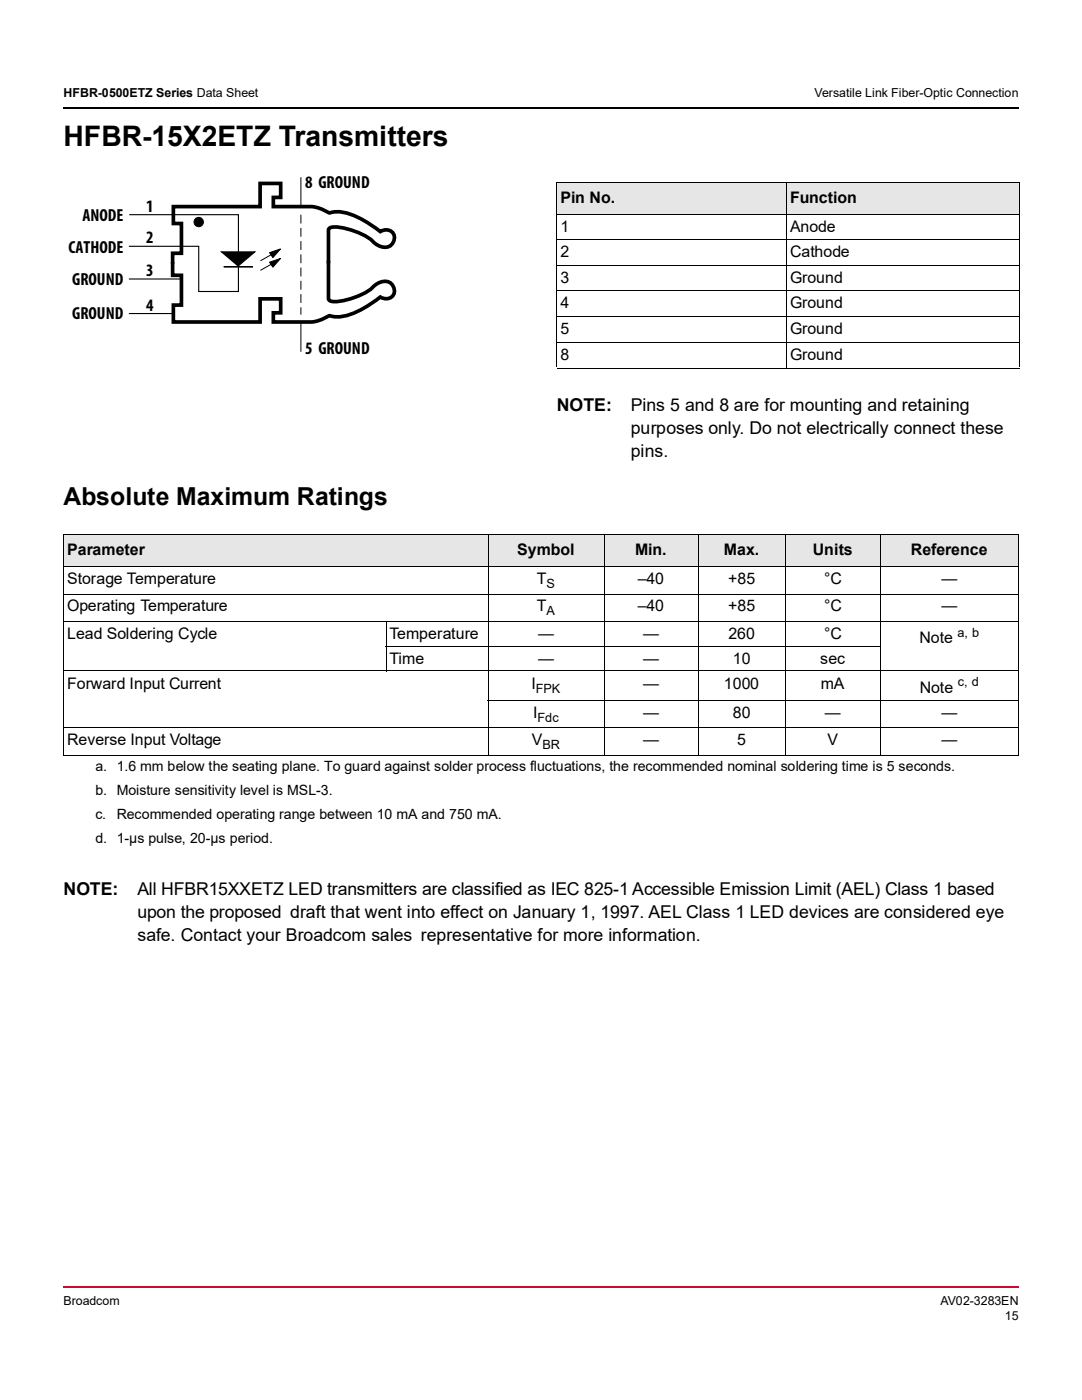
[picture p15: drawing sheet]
<svg xmlns="http://www.w3.org/2000/svg" width="216mm" height="279mm" viewBox="0 0 216 279" stroke-linecap="round" stroke-linejoin="round" font-family="sans-serif">
<defs><g id="words">
<text font-size="5.6" x="12.7" y="29.2">HFBR-15X2ETZ Transmitters</text>
<text font-size="4.9" x="12.7" y="100.7">Absolute Maximum Ratings</text>
<g font-size="3.5">
<text x="60.9" y="37.5">8 GROUND</text>
<text x="16.4" y="44.1">ANODE</text>
<text x="29.2" y="42.3">1</text>
<text x="13.7" y="50.4">CATHODE</text>
<text x="29.2" y="48.6">2</text>
<text x="14.4" y="56.8">GROUND</text>
<text x="29.2" y="55.2">3</text>
<text x="14.4" y="63.6">GROUND</text>
<text x="29.2" y="62">4</text>
<text x="60.9" y="70.6">5 GROUND</text>
<text x="111.1" y="82.1">NOTE:</text>
<text x="125.9" y="82.1">Pins 5 and 8 are for mounting and retaining</text>
<text x="125.9" y="86.7">purposes only. Do not electrically connect these</text>
<text x="125.9" y="91.2">pins.</text>
<text x="12.7" y="178.6">NOTE:</text>
<text x="27.4" y="178.6">All HFBR15XXETZ LED transmitters are classified as IEC 825-1 Accessible Emission Limit (AEL) Class 1 based</text>
<text x="27.4" y="183.2">upon the proposed draft that went into effect on January 1, 1997. AEL Class 1 LED devices are considered eye</text>
<text x="27.4" y="187.8">safe. Contact your Broadcom sales representative for more information.</text>
</g>
<g font-size="3.2">
<text x="111.8" y="40.6">Pin No.</text>
<text x="157.6" y="40.6">Function</text>
<text x="111.8" y="46.2">1</text>
<text x="157.6" y="46.2">Anode</text>
<text x="111.8" y="51.3">2</text>
<text x="157.6" y="51.3">Cathode</text>
<text x="111.8" y="56.4">3</text>
<text x="157.6" y="56.4">Ground</text>
<text x="111.8" y="61.6">4</text>
<text x="157.6" y="61.6">Ground</text>
<text x="111.8" y="66.7">5</text>
<text x="111.8" y="71.8">8</text>
<text x="157.6" y="66.7">Ground</text>
<text x="157.6" y="71.8">Ground</text>
<text x="13.4" y="110.9">Parameter</text>
<text x="103.2" y="110.9">Symbol</text>
<text x="126.7" y="110.9">Min.</text>
<text x="144.5" y="110.9">Max.</text>
<text x="162.2" y="110.9">Units</text>
<text x="181.8" y="110.9">Reference</text>
<text x="13.4" y="116.5">Storage Temperature</text>
<text x="107.1" y="116.5">T</text>
<text x="127.3" y="116.5">–40</text>
<text x="145.3" y="116.5">+85</text>
<text x="164.5" y="116.5">°C</text>
<text x="187.8" y="116.5">—</text>
<text x="13.4" y="122">Operating Temperature</text>
<text x="107.1" y="122">T</text>
<text x="127.3" y="122">–40</text>
<text x="145.3" y="122">+85</text>
<text x="164.5" y="122">°C</text>
<text x="187.8" y="122">—</text>
<text x="13.4" y="127.5">Lead Soldering Cycle</text>
<text x="77.7" y="127.5">Temperature</text>
<text x="107.4" y="127.5">—</text>
<text x="128.3" y="127.5">—</text>
<text x="145.3" y="127.5">260</text>
<text x="164.5" y="127.5">°C</text>
<text x="183.5" y="128.4">Note</text>
<text x="13.4" y="137.4">Forward Input Current</text>
<text x="77.7" y="132.5">Time</text>
<text x="106" y="137.4">I</text>
<text x="107.4" y="132.5">—</text>
<text x="128.3" y="132.5">—</text>
<text x="128.3" y="137.4">—</text>
<text x="144.5" y="137.4">1000</text>
<text x="146.2" y="132.5">10</text>
<text x="163.7" y="132.5">sec</text>
<text x="163.8" y="137.4">mA</text>
<text x="106.4" y="143.2">I</text>
<text x="128.3" y="143.2">—</text>
<text x="146.2" y="143.2">80</text>
<text x="164.6" y="143.2">—</text>
<text x="183.5" y="138.3">Note</text>
<text x="187.8" y="143.2">—</text>
<text x="13.4" y="148.7">Reverse Input Voltage</text>
<text x="106.1" y="148.7">V</text>
<text x="128.3" y="148.7">—</text>
<text x="147.1" y="148.7">5</text>
<text x="165.1" y="148.7">V</text>
<text x="187.8" y="148.7">—</text>
</g>
<g font-size="2.8">
<text x="19" y="153.9">a. 1.6 mm below the seating plane. To guard against solder process fluctuations, the recommended nominal soldering time is 5 seconds.</text>
<text x="19" y="158.7">b. Moisture sensitivity level is MSL-3.</text>
<text x="19" y="163.5">c.</text>
<text x="23.3" y="163.5">Recommended operating range between 10 mA and 750 mA.</text>
<text x="19" y="168.3">d. 1-μs pulse, 20-μs period.</text>
</g>
<g font-size="2.5">
<text x="12.7" y="19.4">HFBR-0500ETZ Series Data Sheet</text>
<text x="162.5" y="19.4">Versatile Link Fiber-Optic Connection</text>
<text x="109.1" y="117.3">S</text>
<text x="109.1" y="122.8">A</text>
<text x="191" y="127.1">a, b</text>
<text x="191.1" y="137">c, d</text>
<text x="106.9" y="138.2">FPK</text>
<text x="107.3" y="144">Fdc</text>
<text x="108.2" y="149.5">BR</text>
<text x="12.7" y="260.3">Broadcom</text>
<text x="187.7" y="260.3">AV02-3283EN</text>
<text x="200.5" y="263.5">15</text>
</g>
</g></defs>
<g fill="#cc092f">
<path d="M12.5 256.7h.2v.3h-.2z"/>
<path d="M203.2 256.7h.2v.3h-.2z"/>
</g>
<path d="M12.7 256.9h190.5" fill="none" stroke="#cc092f" stroke-width=".34"/>
<g fill="#000">
<path d="M12.5 21.4h.2v.4h-.2zM203.2 21.4h.2v.4h-.2zM44.2 50.3h6.7l-3.3 2.8zM53.8 52.3l2.2-.7-1.5 1.7zM53.8 50.4l2.2-.7-1.5 1.7z"/>
<circle cx="39.7" cy="44.3" r=".93"/>
</g>
<path d="M12.7 21.6h190.5" fill="none" stroke="#000" stroke-width=".34"/>
<path d="M65.5 52.5v-6.6l.2-.3a4.3 4.3 0 0 1 3.1-.1l1 .3a10.5 10.5 0 0 1 5 2.8 2.52 2.52 0 0 0 3.3 .3 1.73 1.73 0 0 0 .2-2.5 1.73 1.73 0 0 0-2.4-.2 20 20 0 0 0-7.1-3.8 6.9 6.9 0 0 0-3.2 .1l-1.8-.9-1.6-.4h-7.7v-1.8h1.5v-2.8h-4.1v4.6h-17.3v3.4h1.6v5.9h-1.8v2.1M65.5 52v7.6l.2 .3a4.3 4.3 0 0 0 3.1 0l1-.2a10.5 10.5 0 0 0 5-2.8 2.52 2.52 0 0 1 3.3-.3 1.73 1.73 0 0 1 .2 2.5 1.73 1.73 0 0 1-2.4 .2 20 20 0 0 1-7.1 3.8 6.9 6.9 0 0 1-3.2-.1l-1.8 .9-1.6 .4h-7.7v-1.9h1.5v-2.8h-4.1v4.7h-17.3v-3.4h1.6v-6h-1.8v-2.6" fill="none" stroke="#000" stroke-width=".73" stroke-linecap="butt"/>
<path d="M25.7 55.7h10.6M25.8 42.8h21.8v15.4h-7.9v-9h-14M47.6 53.1l3.3-2.8h-6.7l3.4 2.8M25.7 62.6h8.9" fill="none" stroke="#000" stroke-width=".22"/>
<g fill="none" stroke="#000" stroke-width=".2">
<path d="M60 35.4v5.8M44.6 53.2h5.9M53.8 52.3l2.2-.7-1.5 1.7zM53.8 50.4l2.2-.7-1.5 1.7zM54.4 52.6l-2.4 1.4M54.4 50.7l-2.4 1.3M60 64.3v5.9"/>
<circle cx="39.7" cy="44.3" r=".93"/>
</g>
<path d="M44.6 53.2h5.9" fill="none" stroke="#000" stroke-width=".29"/>
<path d="M60 42.8v20" fill="none" stroke="#000" stroke-width=".2" stroke-dasharray="1.8 .9" stroke-linecap="butt"/>
<g fill="#e6e6e6">
<path d="M111.1 36.3h45.9v6.4h-45.9z"/>
<path d="M157 36.3h46.4v6.4h-46.4z"/>
</g>
<path d="M111.1 36.4h92.3M111.1 36.4v36.9M157 36.3v37.1M203.4 36.4v36.9M111.1 42.7h92.3M111.1 47.9h92.3M111.1 53h92.3M111.1 58h92.3M111.1 63.2h92.3M111.1 68.3h92.3M111.1 73.4h92.3" fill="none" stroke="#000" stroke-width=".2"/>
<g fill="#e6e6e6">
<path d="M12.7 106.6h84.7v6.3h-84.7z"/>
<path d="M97.4 106.6h23.2v6.3h-23.2z"/>
<path d="M120.6 106.6h18.7v6.3h-18.7z"/>
<path d="M139.3 106.6h17.4v6.3h-17.4z"/>
<path d="M156.7 106.6h18.9v6.3h-18.9z"/>
<path d="M175.6 106.6h27.7v6.3h-27.7z"/>
</g>
<g fill="none" stroke="#000" stroke-width=".2">
<path d="M12.6 106.6h190.8M12.6 113h190.8M12.6 118.6h190.8M12.7 106.7v44M97.4 106.6v44.2M120.6 106.6v44.2M139.3 106.6v44.2M156.8 106.6v44.2M175.6 106.6v44.2M203.3 106.7v44M12.6 124.1h190.8M12.6 133.9h190.8"/>
<path d="M77 129h98.6M77.1 123.9v10M97.3 139.7h106.1M12.6 145.2h190.8M12.6 150.7h190.8"/>
</g>
<use href="#words"/>
</svg>
